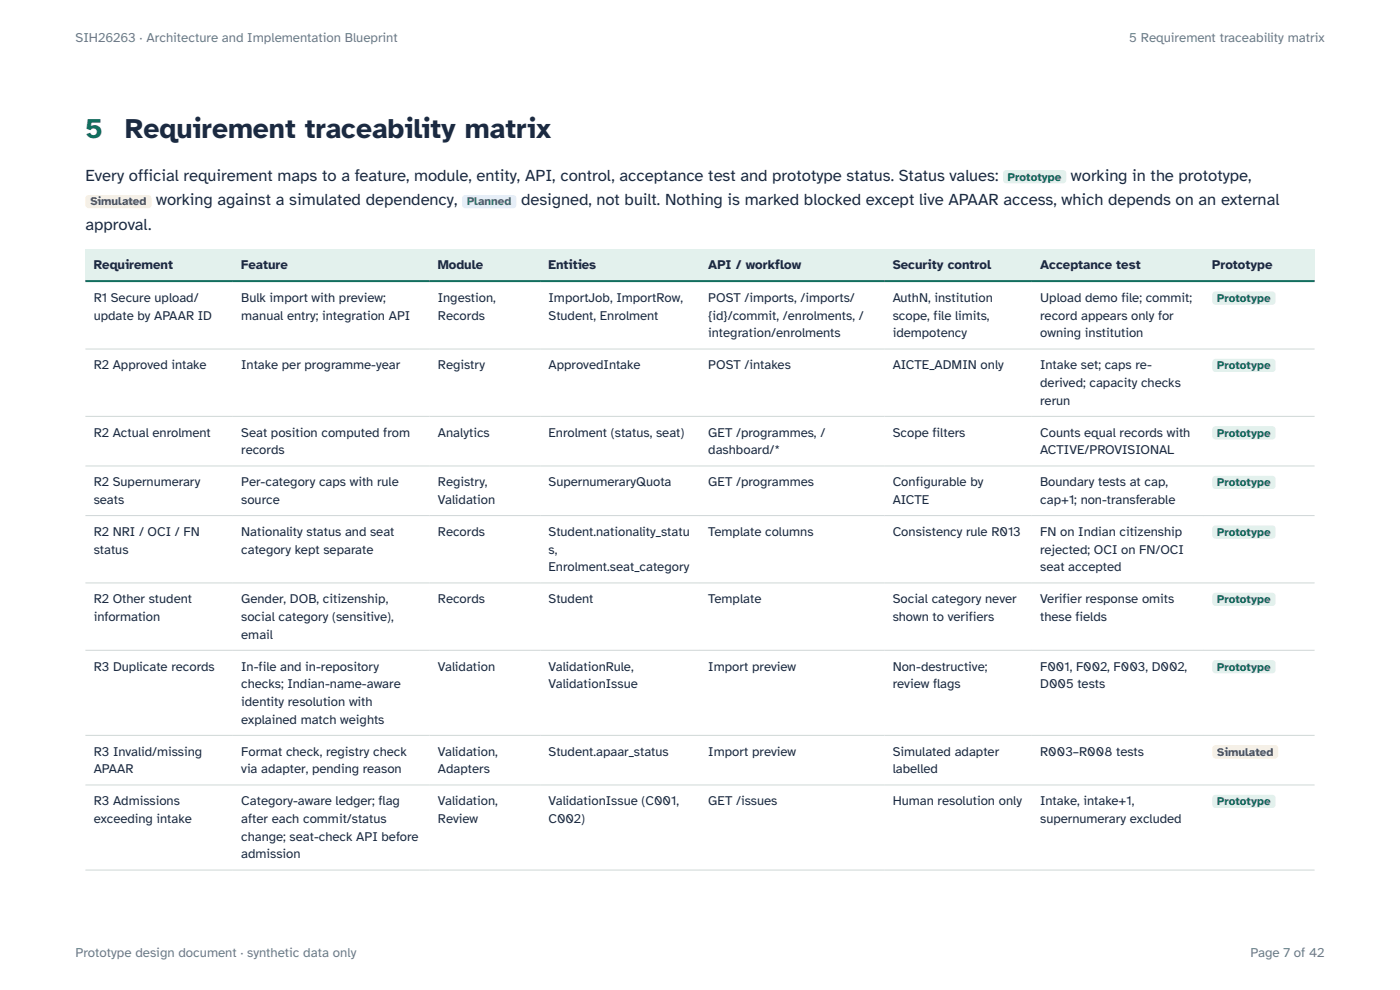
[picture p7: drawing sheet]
<svg xmlns="http://www.w3.org/2000/svg" width="297mm" height="210mm" viewBox="0 0 297 210" stroke-linecap="round" stroke-linejoin="round" font-family="sans-serif">
<defs><g id="words">
<text font-size="6" fill="#0f6e5c" x="18.1" y="29.3">5</text>
<text font-size="6" fill="#1b2a41" x="26.5" y="29.3">Requirement traceability matrix</text>
<g font-size="3.5" fill="#1b2a41">
<text x="18.1" y="38.3">Every official requirement maps to a feature, module, entity, API, control, acceptance test and prototype status. Status values:</text>
<text x="227.2" y="38.3">working in the prototype,</text>
<text x="33.1" y="43.6">working against a simulated dependency,</text>
<text x="110.5" y="43.6">designed, not built. Nothing is marked blocked except live APAAR access, which depends on an external</text>
<text x="18.1" y="48.9">approval.</text>
</g>
<g font-size="2.8" fill="#6a7a8c">
<text x="16" y="8.9">SIH26263 · Architecture and Implementation Blueprint</text>
<text x="239.6" y="8.9">5 Requirement traceability matrix</text>
<text x="16" y="202.9">Prototype design document · synthetic data only</text>
<text x="265.3" y="202.9">Page 7 of 42</text>
</g>
<g font-size="2.8" fill="#1b2a41">
<text x="19.9" y="57">Requirement</text>
<text x="51.2" y="57">Feature</text>
<text x="92.9" y="57">Module</text>
<text x="116.4" y="57">Entities</text>
<text x="150.3" y="57">API / workflow</text>
<text x="189.4" y="57">Security control</text>
<text x="220.7" y="57">Acceptance test</text>
<text x="257.2" y="57">Prototype</text>
<text x="19.9" y="64">R1 Secure upload/</text>
<text x="51.2" y="64">Bulk import with preview;</text>
<text x="92.9" y="64">Ingestion,</text>
<text x="116.4" y="64">ImportJob, ImportRow,</text>
<text x="150.3" y="64">POST /imports, /imports/</text>
<text x="189.4" y="64">AuthN, institution</text>
<text x="220.7" y="64">Upload demo file; commit;</text>
<text x="19.9" y="67.8">update by APAAR ID</text>
<text x="51.2" y="67.8">manual entry; integration API</text>
<text x="92.9" y="67.8">Records</text>
<text x="116.4" y="67.8">Student, Enrolment</text>
<text x="150.3" y="67.8">{id}/commit, /enrolments, /</text>
<text x="150.3" y="71.6">integration/enrolments</text>
<text x="189.4" y="67.8">scope, file limits,</text>
<text x="189.4" y="71.6">idempotency</text>
<text x="220.7" y="67.8">record appears only for</text>
<text x="220.7" y="71.6">owning institution</text>
<text x="19.9" y="78.3">R2 Approved intake</text>
<text x="51.2" y="78.3">Intake per programme-year</text>
<text x="92.9" y="78.3">Registry</text>
<text x="116.4" y="78.3">ApprovedIntake</text>
<text x="150.3" y="78.3">POST /intakes</text>
<text x="189.4" y="78.3">AICTE_ADMIN only</text>
<text x="220.7" y="78.3">Intake set; caps re-</text>
<text x="220.7" y="82.1">derived; capacity checks</text>
<text x="220.7" y="85.9">rerun</text>
<text x="19.9" y="92.6">R2 Actual enrolment</text>
<text x="51.2" y="92.6">Seat position computed from</text>
<text x="92.9" y="92.6">Analytics</text>
<text x="116.4" y="92.6">Enrolment (status, seat)</text>
<text x="150.3" y="92.6">GET /programmes, /</text>
<text x="189.4" y="92.6">Scope filters</text>
<text x="220.7" y="92.6">Counts equal records with</text>
<text x="51.2" y="96.4">records</text>
<text x="150.3" y="96.4">dashboard/*</text>
<text x="220.7" y="96.4">ACTIVE/PROVISIONAL</text>
<text x="19.9" y="103.1">R2 Supernumerary</text>
<text x="19.9" y="106.9">seats</text>
<text x="51.2" y="103.1">Per-category caps with rule</text>
<text x="51.2" y="106.9">source</text>
<text x="92.9" y="103.1">Registry,</text>
<text x="92.9" y="106.9">Validation</text>
<text x="116.4" y="103.1">SupernumeraryQuota</text>
<text x="150.3" y="103.1">GET /programmes</text>
<text x="189.4" y="103.1">Configurable by</text>
<text x="189.4" y="106.9">AICTE</text>
<text x="220.7" y="103.1">Boundary tests at cap,</text>
<text x="220.7" y="106.9">cap+1; non-transferable</text>
<text x="19.9" y="113.7">R2 NRI / OCI / FN</text>
<text x="51.2" y="113.7">Nationality status and seat</text>
<text x="92.9" y="113.7">Records</text>
<text x="116.4" y="113.7">Student.nationality_statu</text>
<text x="150.3" y="113.7">Template columns</text>
<text x="189.4" y="113.7">Consistency rule R013</text>
<text x="220.7" y="113.7">FN on Indian citizenship</text>
<text x="19.9" y="117.4">status</text>
<text x="51.2" y="117.4">category kept separate</text>
<text x="116.4" y="117.4">s,</text>
<text x="220.7" y="117.4">rejected; OCI on FN/OCI</text>
<text x="116.4" y="121.2">Enrolment.seat_category</text>
<text x="220.7" y="121.2">seat accepted</text>
<text x="19.9" y="128">R2 Other student</text>
<text x="19.9" y="131.7">information</text>
<text x="51.2" y="128">Gender, DOB, citizenship,</text>
<text x="51.2" y="131.7">social category (sensitive),</text>
<text x="92.9" y="128">Records</text>
<text x="116.4" y="128">Student</text>
<text x="150.3" y="128">Template</text>
<text x="189.4" y="128">Social category never</text>
<text x="189.4" y="131.7">shown to verifiers</text>
<text x="220.7" y="128">Verifier response omits</text>
<text x="220.7" y="131.7">these fields</text>
<text x="51.2" y="135.5">email</text>
<text x="19.9" y="142.2">R3 Duplicate records</text>
<text x="51.2" y="142.2">In-file and in-repository</text>
<text x="92.9" y="142.2">Validation</text>
<text x="116.4" y="142.2">ValidationRule,</text>
<text x="150.3" y="142.2">Import preview</text>
<text x="189.4" y="142.2">Non-destructive;</text>
<text x="220.7" y="142.2">F001, F002, F003, D002,</text>
<text x="51.2" y="146">checks; Indian-name-aware</text>
<text x="51.2" y="149.8">identity resolution with</text>
<text x="116.4" y="146">ValidationIssue</text>
<text x="189.4" y="146">review flags</text>
<text x="220.7" y="146">D005 tests</text>
<text x="51.2" y="153.5">explained match weights</text>
<text x="19.9" y="160.3">R3 Invalid/missing</text>
<text x="51.2" y="160.3">Format check, registry check</text>
<text x="92.9" y="160.3">Validation,</text>
<text x="116.4" y="160.3">Student.apaar_status</text>
<text x="150.3" y="160.3">Import preview</text>
<text x="189.4" y="160.3">Simulated adapter</text>
<text x="220.7" y="160.3">R003–R008 tests</text>
<text x="19.9" y="164.1">APAAR</text>
<text x="51.2" y="164.1">via adapter, pending reason</text>
<text x="92.9" y="164.1">Adapters</text>
<text x="189.4" y="164.1">labelled</text>
<text x="19.9" y="170.8">R3 Admissions</text>
<text x="51.2" y="170.8">Category-aware ledger; flag</text>
<text x="92.9" y="170.8">Validation,</text>
<text x="116.4" y="170.8">ValidationIssue (C001,</text>
<text x="150.3" y="170.8">GET /issues</text>
<text x="189.4" y="170.8">Human resolution only</text>
<text x="220.7" y="170.8">Intake, intake+1,</text>
<text x="19.9" y="174.6">exceeding intake</text>
<text x="51.2" y="174.6">after each commit/status</text>
<text x="51.2" y="178.3">change; seat-check API before</text>
<text x="92.9" y="174.6">Review</text>
<text x="116.4" y="174.6">C002)</text>
<text x="220.7" y="174.6">supernumerary excluded</text>
<text x="51.2" y="182.1">admission</text>
</g>
<g font-size="2.5" fill="#0f6e5c">
<text x="213.8" y="38.3">Prototype</text>
<text x="258.2" y="64">Prototype</text>
<text x="258.2" y="78.3">Prototype</text>
<text x="258.2" y="92.6">Prototype</text>
<text x="258.2" y="103.1">Prototype</text>
<text x="258.2" y="113.7">Prototype</text>
<text x="258.2" y="128">Prototype</text>
<text x="258.2" y="142.2">Prototype</text>
<text x="258.2" y="170.8">Prototype</text>
</g>
<g font-size="2.5" fill="#8a520c">
<text x="19.2" y="43.6">Simulated</text>
<text x="258.2" y="160.3">Simulated</text>
</g>
<text font-size="2.5" fill="#2f5d8a" x="99.1" y="43.6">Planned</text>
</g></defs>
<g fill="#e3f1ed">
<path d="M18.1 52.8h31.3v6.8h-31.3z"/>
<path d="M49.4 52.8h41.7v6.8h-41.7z"/>
<path d="M91.1 52.8h23.5v6.8h-23.5z"/>
<path d="M114.6 52.8h33.9v6.8h-33.9z"/>
<path d="M148.5 52.8h39.1v6.8h-39.1z"/>
<path d="M187.6 52.8h31.3v6.8h-31.3z"/>
<path d="M218.9 52.8h36.5v6.8h-36.5z"/>
<path d="M255.4 52.8h23.5v6.8h-23.5z"/>
</g>
<path d="M18.1 74h260.8M18.1 88.3h260.8M18.1 98.8h260.8M18.1 109.4h260.8M18.1 123.7h260.8M18.1 137.9h260.8M18.1 156h260.8M18.1 166.5h260.8M18.1 184.6h260.8" fill="none" stroke="#cfd8d6" stroke-width=".21"/>
<path d="M18.1 59.6h260.8" fill="none" stroke="#0f6e5c" stroke-width=".42"/>
<path d="M212.8 36.1h13.4v2.8h-13.4z" fill="#e3f1ed"/>
<path d="M18.1 41.4h14v2.8h-14z" fill="#fbf0dd"/>
<path d="M98 41.4h11.6v2.8h-11.6z" fill="#e6eef7"/>
<g fill="#e3f1ed">
<path d="M257.2 61.8h13.4v2.8h-13.4z"/>
<path d="M257.2 76.1h13.4v2.8h-13.4z"/>
<path d="M257.2 90.4h13.4v2.8h-13.4z"/>
<path d="M257.2 100.9h13.4v2.8h-13.4z"/>
<path d="M257.2 111.4h13.4v2.9h-13.4z"/>
<path d="M257.2 125.7h13.4v2.9h-13.4z"/>
<path d="M257.2 140h13.4v2.8h-13.4z"/>
</g>
<path d="M257.2 158.1h14v2.8h-14z" fill="#fbf0dd"/>
<path d="M257.2 168.6h13.4v2.8h-13.4z" fill="#e3f1ed"/>
<use href="#words"/>
</svg>
